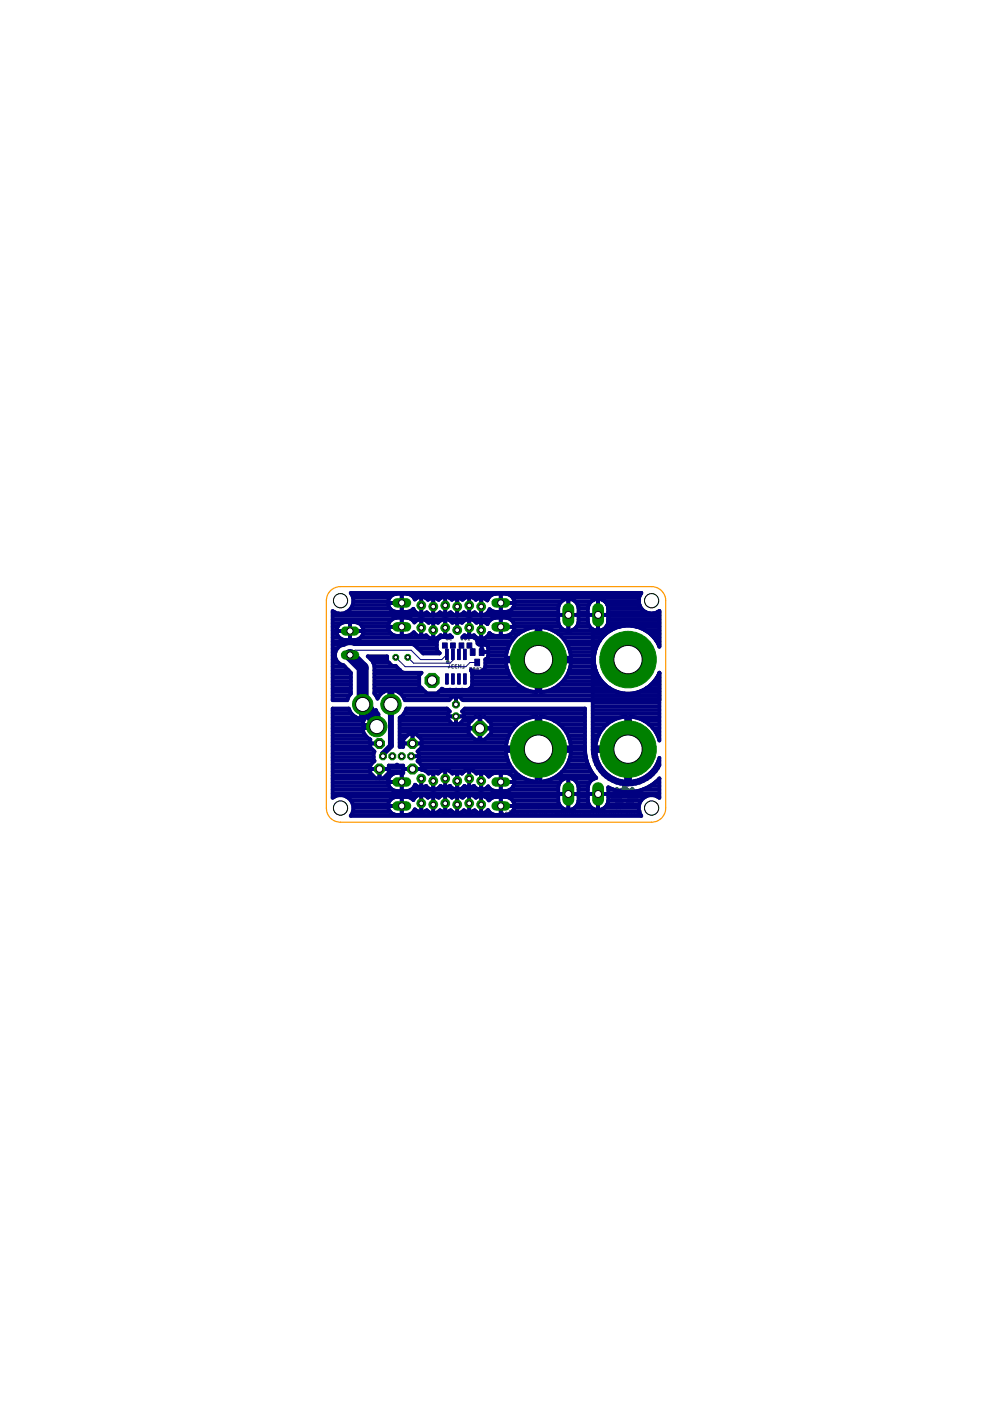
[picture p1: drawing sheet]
<svg xmlns="http://www.w3.org/2000/svg" width="210mm" height="297mm" viewBox="0 0 210 297" stroke-linecap="round" stroke-linejoin="round" font-family="sans-serif">
<path d="M94.8 140.1a.29 .29 0 0 1 .4 .2 .29 .29 0 0 1-.2 .3 .29 .29 0 0 1-.4-.2h.1a.21 .21 0 0 1 .3-.3 .2 .2 0 0 1 .1 .3 .2 .2 0 0 1-.3 .1l-.2-.1z" fill-rule="evenodd" fill="#505050" stroke="#505050" stroke-width=".21"/>
<g fill="none" stroke="#505050" stroke-width=".21">
<path d="M94.6 135.4l.4-.1v.2a.21 .21 0 0 1-.3 .2 .21 .21 0 0 1-.1-.3zM94.7 135l.3 .3M95.5 135.3l-.1 .3 .4 .1M95.8 135h-.4v.3h.3M97.8 135.1l.3 .4M97.9 135a.34 .34 0 0 1 .2 .3 .34 .34 0 0 1-.2 .4zM98.5 135.1l.3 .4M98.5 135h.1a.34 .34 0 0 1 .3 .3 .34 .34 0 0 1-.3 .4zM99.2 135.7h.4M99.6 135.1l-.2-.1v.7M95.1 141.3v.3M95.2 140.9l.2 .6h-.4"/>
<path d="M95.9 141.2l-.1 .3 .3 .1M96.1 140.9l-.4 .2 .4 .1M96.7 141.2l-.2 .3 .4 .1M96.9 140.9h-.4v.2l.3 .1M97.2 141.6v-.7l.3 .4 .2-.4v.7M98.4 140.9v.7h-.4M100 141.6h-.4l.2 .7M100.4 141.7l.3 .4M100.4 141.6a.34 .34 0 0 1 .3 .3 .34 .34 0 0 1-.3 .4l-.1-.4zM101.7 141.6l.4 .1-.1 .5-.3 .1M102.5 141.6h.3v.7l-.4-.1 .2-.3-.2-.2zM102.6 141.9h.2"/>
<path d="M106.4 172.2l.4 .6M106.8 172.2l-.4 .6M108 172l.4-.1v.9h-.3l-.2-.2 .3-.3-.2-.1zM108.2 172.3h.2M108.8 172.3l.3-.1v.6M109.9 172.5h-.4l.1-.3 .3 .1v.3l-.1 .2h-.3M110.3 172.2h.3M110.5 171.9v.7l-.2 .2M111.3 172.8l-.4-.1v-.5h.4v.9M112.1 172.2l-.4 .1v.5h.4v-.3l-.4-.1M112.5 171.9v.9h.4v-.5l-.4-.1M113.3 172.8l.3-.9 .3 .9"/>
<path d="M113.4 172.6h.4M114.2 171.7l.4 1.2M115.9 171.9h.5v.4h-.4l-.1 .2 .1 .3h.4M116.8 172.8h.5M117.3 172.1l-.2-.2v.9M118.1 172.5h-.4l.1-.2h.3v.4l-.4 .1M118.5 171.9h.1M118.5 172.2v.6M118.8 172.3l.3-.1v.6M119.5 172.8l.5-.1-.1-.5h-.4v.8l.4 .1M120.4 172.8l.1-.6h.3v.6M121.6 172.2l-.4 .1v.5h.4v-.3l-.4-.1"/>
<path d="M122 171.9v.9h.4v-.5l-.4-.1M122.8 171.7l.4 1.2M123.6 172.8v-.5l.2-.1h.4v.6M123.9 172.2v.6M125.4 172.2l.4 .1v.4l-.4 .1M126.1 172.8h.1M126.1 172.7h.1M126.1 172.7v.1M126.9 171.9v.9h-.3l-.1-.5 .4-.1M127.4 172.2v.6l.4-.1v-.5M128.7 172.2l-.5 .1v.5M128.7 171.9v.9"/>
<path d="M129 172.2h.3M129.2 171.9v.7l-.2 .2M129.6 171.9h.1M129.6 172.2v.6M130 172.8l.4-.1v-.5h-.4v.8l.4 .1M130.8 171.7l.4 1.2M131.5 171.7l.4 1.2M132.3 172.3h.1M132.3 172.7h.1M132.8 172.2l.3 .1-.4 .3 .1 .2 .3-.1M133.9 172.8l-.4-.1 .1-.5h.3v.9M134.3 172.2h.3"/>
<path d="M134.5 171.9v.7l-.2 .2M134.9 172.2h.3M134.9 172.8h.1M135.1 171.9v.7l-.2 .2M135.9 172.2l-.4 .1v.5M135.9 171.9v.9"/>
<circle cx="101.3" cy="141.7" r=".16"/>
<circle cx="101.3" cy="142.1" r=".2"/>
<circle cx="107.3" cy="172.5" r=".28"/>
<circle cx="115.2" cy="172.5" r=".26"/>
<circle cx="115.3" cy="172.1" r=".21"/>
<circle cx="124.8" cy="172.5" r=".28"/>
</g>
<g fill="#505050" stroke="#505050" stroke-width=".21">
<path d="M134 171.2l.2 .1z"/>
<path d="M130.7 171.2l.2 .1z"/>
<path d="M133.9 171.2h.3z"/>
<path d="M130.7 171.2h.2z"/>
<path d="M133.9 171.2h.4z"/>
<path d="M130.6 171.2h.4z"/>
<path d="M133.8 171.1l.5 .1z"/>
<path d="M130.5 171.1l.5 .1z"/>
<path d="M133.7 171.1h.7z"/>
<path d="M130.5 171.1h.6z"/>
<path d="M134.2 171l.2 .1z"/>
<path d="M133.7 171l.4 .1z"/>
<path d="M130.5 171l.6 .1z"/>
<path d="M134.3 171h.2z"/>
<path d="M133.6 171h.4z"/>
<path d="M133.2 171h.2z"/>
<path d="M131.5 171h.2z"/>
<path d="M130.4 171h.8z"/>
<path d="M134.3 170.9l.2 .1z"/>
<path d="M133.6 170.9l.3 .1z"/>
<path d="M133.2 170.9l.3 .1z"/>
<path d="M131.4 170.9l.3 .1z"/>
<path d="M130.4 170.9l.9 .1z"/>
<path d="M134 170.9h.5z"/>
<path d="M133.2 170.9h.7z"/>
<path d="M130.3 170.9h1.4z"/>
<path d="M134 170.9h.6z"/>
<path d="M133.1 170.9h.8z"/>
<path d="M134 170.8l.6 .1z"/>
<path d="M133.1 170.8l.8 .1z"/>
<path d="M130.3 170.8l1.4 .1z"/>
<path d="M134.1 170.8h.5z"/>
<path d="M133.1 170.8h.8z"/>
<path d="M130.3 170.8h1.4z"/>
<path d="M134.2 170.8h.4z"/>
<path d="M130.3 170.8h1.5z"/>
<path d="M134.2 170.7l.4 .1z"/>
<path d="M133.1 170.7l.9 .1z"/>
<path d="M130.3 170.7l1.5 .1z"/>
<path d="M134.3 170.7h.3z"/>
<path d="M133.1 170.7h1z"/>
<path d="M130.3 170.7h1.5z"/>
<path d="M134.3 170.6l.2 .1z"/>
<path d="M133.1 170.6l1.1 .1z"/>
<path d="M130.3 170.6l1.5 .1z"/>
<path d="M134.3 170.6h.2z"/>
<path d="M133.1 170.6h1.1z"/>
<path d="M130.3 170.6h1.5z"/>
<path d="M134.2 170.5l.3 .1z"/>
<path d="M133 170.5l.9 .1z"/>
<path d="M130.4 170.5l1.5 .1z"/>
<path d="M134.2 170.5h.3z"/>
<path d="M133 170.5h.9z"/>
<path d="M130.4 170.5h1.5z"/>
<path d="M134.1 170.5h.4z"/>
<path d="M133 170.5h1z"/>
<path d="M133 170.4l1.4 .1z"/>
<path d="M130.5 170.4l1.4 .1z"/>
<path d="M132.9 170.4h1.5z"/>
<path d="M130.5 170.4h1.5z"/>
<path d="M132.9 170.3l1.5 .1z"/>
<path d="M130.6 170.3l1.4 .1z"/>
<path d="M132.9 170.3h1.4z"/>
<path d="M130.6 170.3h1.4z"/>
<path d="M132.9 170.2l1.4 .1z"/>
<path d="M130.6 170.2l1.4 .1z"/>
<path d="M132.9 170.2h1.3z"/>
<path d="M130.6 170.2h1.4z"/>
<path d="M132.8 170.2h1.4z"/>
<path d="M132.8 170.1l1.4 .1z"/>
<path d="M130.6 170.1l1.4 .1z"/>
<path d="M132.8 170.1h1.5z"/>
<path d="M130.6 170.1h1.4z"/>
<path d="M130.6 170.1h1.5z"/>
<path d="M132.8 170l1.5 .1z"/>
<path d="M130.6 170l1.5 .1z"/>
<path d="M132.8 170h1.5z"/>
<path d="M130.6 170h1.5z"/>
<path d="M132.8 169.9l1.6 .1z"/>
<path d="M130.5 169.9l1.6 .1z"/>
<path d="M132.7 169.9h1.7z"/>
<path d="M130.5 169.9h1.7z"/>
<path d="M132.7 169.8l1.7 .1z"/>
<path d="M130.5 169.8l1.7 .1z"/>
<path d="M132.8 169.8h1.6z"/>
<path d="M130.5 169.8h1.6z"/>
<path d="M130.5 169.8h1.5z"/>
<path d="M132.9 169.7l1.6 .1z"/>
<path d="M130.4 169.7l1.6 .1z"/>
<path d="M132.9 169.7h1.6z"/>
<path d="M130.4 169.7h1.6z"/>
<path d="M133 169.6l1.5 .1z"/>
<path d="M130.4 169.6l1.5 .1z"/>
<path d="M133 169.6h1.6z"/>
<path d="M130.3 169.6h1.6z"/>
<path d="M133.1 169.5l1.7 .1z"/>
<path d="M130 169.5l1.8 .1z"/>
<path d="M133.1 169.5l1.9 .1z"/>
<path d="M129.9 169.5l1.9 .1z"/>
<path d="M133.1 169.5h2.1z"/>
<path d="M129.8 169.5h2z"/>
<path d="M133.1 169.4l2.1 .1z"/>
<path d="M129.7 169.4l2 .1z"/>
<path d="M135 169.4h.2z"/>
<path d="M133.1 169.4h1.8z"/>
<path d="M130.2 169.4h1.5z"/>
<path d="M129.7 169.4h.3z"/>
<path d="M133.2 169.4h1.7z"/>
<path d="M130.3 169.4h1.4z"/>
<path d="M129.7 169.4h.2z"/>
<path d="M135 169.3l.2 .1z"/>
<path d="M133.2 169.3l1.7 .1z"/>
<path d="M130.3 169.3l1.4 .1z"/>
<path d="M129.7 169.3l.2 .1z"/>
<path d="M135 169.3h.2z"/>
<path d="M133.2 169.3h1.7z"/>
<path d="M130.3 169.3h1.4z"/>
<path d="M130 169.3h.2z"/>
<path d="M129.7 169.3h.2z"/>
<path d="M135 169.2l.2 .1z"/>
<path d="M133.2 169.2l1.7 .1z"/>
<path d="M130.3 169.2l1.4 .1z"/>
<path d="M130 169.2l.2 .1z"/>
<path d="M129.7 169.2l.2 .1z"/>
<path d="M135 169.2h.2z"/>
<path d="M133.2 169.2h1.5z"/>
<path d="M130.3 169.2h1.4z"/>
<path d="M130 169.2h.2z"/>
<path d="M129.7 169.2h.2z"/>
<path d="M135 169.1l.2 .1z"/>
<path d="M133.2 169.1l1.5 .1z"/>
<path d="M130.3 169.1l1.4 .1z"/>
<path d="M129.7 169.1l.2 .1z"/>
<path d="M135 169.1h.2z"/>
<path d="M133.2 169.1h1.4z"/>
<path d="M130.3 169.1h1.4z"/>
<path d="M129.7 169.1h.2z"/>
<path d="M134.7 169.1h.2z"/>
<path d="M135 169l.2 .1z"/>
<path d="M134.7 169l.2 .1z"/>
<path d="M133.2 169l1.4 .1z"/>
<path d="M130.3 169l1.4 .1z"/>
<path d="M130 169l.2 .1z"/>
<path d="M129.7 169l.2 .1z"/>
<path d="M135 169h.2z"/>
<path d="M134.7 169h.2z"/>
<path d="M133.2 169h1.4z"/>
<path d="M130.3 169h1.4z"/>
<path d="M130 169h.2z"/>
<path d="M129.7 169h.2z"/>
<path d="M135 168.9l.2 .1z"/>
<path d="M134.8 168.9l.1 .1z"/>
<path d="M133.2 168.9l1.4 .1z"/>
<path d="M130.3 168.9l1.4 .1z"/>
<path d="M130 168.9l.2 .1z"/>
<path d="M129.7 168.9l.2 .1z"/>
<path d="M133.2 168.9l1.5 .1z"/>
<path d="M135 168.9h.2z"/>
<path d="M133.1 168.9h1.6z"/>
<path d="M130.3 168.9h1.4z"/>
<path d="M129.7 168.9h.2z"/>
<path d="M133.1 168.8l2.1 .1z"/>
<path d="M129.7 168.8l2 .1z"/>
<path d="M133.1 168.8h2.1z"/>
<path d="M129.7 168.8h2z"/>
<path d="M133.1 168.7l2 .1z"/>
<path d="M129.8 168.7l2 .1z"/>
<path d="M133.1 168.7h1.9z"/>
<path d="M129.9 168.7h1.9z"/>
<path d="M133.1 168.7h1.7z"/>
<path d="M130.1 168.7h1.7z"/>
<path d="M133 168.6l1.6 .1z"/>
<path d="M130.3 168.6l1.6 .1z"/>
<path d="M133 168.6h1.5z"/>
<path d="M130.4 168.6h1.5z"/>
<path d="M132.9 168.5l1.5 .1z"/>
<path d="M130.5 168.5l1.5 .1z"/>
<path d="M132.9 168.5h1.5z"/>
<path d="M130.5 168.5h1.5z"/>
<path d="M132.8 168.4l1.6 .1z"/>
<path d="M130.5 168.4l1.6 .1z"/>
<path d="M132.7 168.4h1.7z"/>
<path d="M130.5 168.4h1.7z"/>
<path d="M132.5 168.4h1.9z"/>
<path d="M130.5 168.4h1.8z"/>
<path d="M130.6 168.3l3.7 .1z"/>
<path d="M130.6 168.3h3.7z"/>
<path d="M130.6 168.2l3.7 .1z"/>
<path d="M130.6 168.2h3.7z"/>
<path d="M130.6 168.1l3.6 .1z"/>
<path d="M130.6 168.1h3.6z"/>
<path d="M130.6 168l3.6 .1z"/>
<path d="M130.6 168h3.7z"/>
<path d="M130.6 167.9l3.7 .1z"/>
<path d="M130.5 167.9h3.9z"/>
<path d="M130.5 167.8l3.9 .1z"/>
<path d="M131 167.8h3.4z"/>
<path d="M130.5 167.8h.3z"/>
<path d="M131 167.7l3.4 .1z"/>
<path d="M130.4 167.7l.3 .1z"/>
<path d="M131 167.7h3.4z"/>
<path d="M130.4 167.7h.2z"/>
<path d="M131 167.7h3.5z"/>
<path d="M130.7 167.7h.2z"/>
<path d="M131 167.6l3.5 .1z"/>
<path d="M130.7 167.6l.2 .1z"/>
<path d="M130.3 167.6l.3 .1z"/>
<path d="M131 167.6h3.5z"/>
<path d="M130.7 167.6h.2z"/>
<path d="M130.3 167.6h.3z"/>
<path d="M131 167.6h3.6z"/>
<path d="M131 167.5l3.6 .1z"/>
<path d="M130.7 167.5l.2 .1z"/>
<path d="M130.3 167.5l.3 .1z"/>
<path d="M131 167.5h3.6z"/>
<path d="M130.7 167.5h.2z"/>
<path d="M130.3 167.5h.3z"/>
<path d="M131 167.4l3.6 .1z"/>
<path d="M130.7 167.4l.2 .1z"/>
<path d="M130.3 167.4l.3 .1z"/>
<path d="M131 167.4h3.6z"/>
<path d="M130.7 167.4h.2z"/>
<path d="M130.3 167.4h.3z"/>
<path d="M131 167.3l3.5 .1z"/>
<path d="M130.3 167.3l.3 .1z"/>
<path d="M133.5 167.3h1z"/>
<path d="M131.5 167.3h1.9z"/>
<path d="M131 167.3h.3z"/>
<path d="M130.4 167.3h.2z"/>
<path d="M133.6 167.3h.8z"/>
<path d="M131.6 167.3h1.7z"/>
<path d="M130.4 167.3h.3z"/>
<path d="M133.7 167.2l.7 .1z"/>
<path d="M131.7 167.2l1.5 .1z"/>
<path d="M130.5 167.2l.7 .1z"/>
<path d="M133.7 167.2h.6z"/>
<path d="M131.8 167.2h1.3z"/>
<path d="M130.5 167.2h.6z"/>
<path d="M133.8 167.1l.5 .1z"/>
<path d="M131.9 167.1l1.1 .1z"/>
<path d="M130.5 167.1l.6 .1z"/>
<path d="M133.8 167.1h.5z"/>
<path d="M132.8 167.1h.2z"/>
<path d="M132.2 167.1h.5z"/>
<path d="M131.9 167.1h.3z"/>
<path d="M130.6 167.1h.4z"/>
<path d="M133.9 167l.3 .1z"/>
<path d="M132.8 167l.1 .1z"/>
<path d="M132.2 167l.5 .1z"/>
<path d="M132 167l.2 .1z"/>
<path d="M130.6 167l.4 .1z"/>
<path d="M133.9 167h.3z"/>
<path d="M132.8 167h.1z"/>
<path d="M132.5 167h.2z"/>
<path d="M132.2 167h.2z"/>
<path d="M132 167h.2z"/>
<path d="M130.7 167h.2z"/>
<path d="M134 167h.2z"/>
<path d="M132.8 166.9l.1 .1z"/>
<path d="M132.5 166.9l.2 .1z"/>
<path d="M132 166.9l.2 .1z"/>
<path d="M132.8 166.9h.1z"/>
<path d="M132 166.9h.2z"/>
<path d="M132.7 166.9h.2z"/>
<path d="M132.7 166.8l.2 .1z"/>
<path d="M132 166.8l.2 .1z"/>
<path d="M132.7 166.8h.2z"/>
<path d="M132 166.8h.2z"/>
<path d="M132.7 166.7l.2 .1z"/>
<path d="M132.4 166.7l.1 .1z"/>
<path d="M132 166.7l.2 .1z"/>
<path d="M132.7 166.7h.2z"/>
<path d="M132.4 166.7h.1z"/>
<path d="M132 166.7h.2z"/>
<path d="M132.7 166.6l.1 .1z"/>
<path d="M132.3 166.6l.3 .1z"/>
<path d="M132 166.6l.2 .1z"/>
<path d="M132.7 166.6h.1z"/>
<path d="M132.3 166.6h.3z"/>
<path d="M132 166.6h.1z"/>
<path d="M132 166.6h.2z"/>
<path d="M132 166.5l.8 .1z"/>
<path d="M132 166.5h.8z"/>
<path d="M132 166.4l.8 .1z"/>
<path d="M132.1 166.4h.7z"/>
</g>
<g fill="#000080" stroke="#000080" stroke-width=".21">
<path d="M95.7 137.6h.6v2.2h-.6z"/>
<path d="M95.7 142.9h.6v2.2h-.6z"/>
<path d="M94.5 137.6h.6v2.2h-.6z"/>
<path d="M97 137.6h.6v2.2h-.6z"/>
<path d="M98.3 137.6h.6v2.2h-.6z"/>
<path d="M94.5 142.9h.6v2.2h-.6z"/>
<path d="M97 142.9h.6v2.2h-.6z"/>
<path d="M98.3 142.9h.6v2.2h-.6z"/>
<path d="M99.7 137.6h1v1.4h-1z"/>
<path d="M100.7 139.8h1v1.4h-1z"/>
<path d="M101.6 137.6h1v1.4h-1z"/>
<path d="M97.3 136.3h1v1.1h-1z"/>
<path d="M99 136.3h1v1.1h-1z"/>
<path d="M93.8 136.3h1v1.1h-1z"/>
<path d="M95.5 136.3h1v1.1h-1z"/>
</g>
<path d="M83.9 139.4l2 2h12.9l.9-.9h1.5M94.3 136.9l.5 .4v1.4l-1.1 1.1h-4.5l-2-1.9h-11.9l-1.1 1M96 136.9v3.1l-.6 .6h-7.7l-1.3-1.2M96 136.9h.1M97.8 136.9v.3l-.5 .5v1M99.5 136.9l.7 .7v.7M102 133.6l.1 4.7" fill="none" stroke="#000080" stroke-width=".21"/>
<g fill="none" stroke="#000080" stroke-width=".8">
<path d="M70.5 132.9h1.1M70.5 136.7h2.2M70.5 138.2h.6M70.5 139.8h.7M70.5 139h.6M70.5 137.5h1M70.5 136h22.2M70.5 135.2h1.5M70.5 134.4h1M70.5 133.6h.9M70.5 132.1h1.9M70.5 131.3h12.6"/>
<path d="M70.5 130.6h47.9M70.5 129.8h.5M71.4 133.8h5.7M71.5 134.4a1.86 1.86 0 0 0 1.6 1.3h2.2a1.91 1.91 0 0 0 1.7-1.3M72.4 132.1l.7-.2h2.2l.7 .2M72.4 132.1a1.88 1.88 0 0 0-.9 2.3M73.4 129.8h14.8M74.2 133.8h.1M74.2 131.9v3.8M74.2 135.2h.1M74.2 134.4h.1M74.2 133.6v.1"/>
<path d="M74.2 132.9h.1M74.2 132.1h.1M74.4 129a2.75 2.75 0 0 1-3.9 .5v19h3.1l.1-.5 .7-.9v-4.5l-1.5-1.5M74.4 129a2.7 2.7 0 0 0 0-3.3h61.6a2.73 2.73 0 0 0 .2 3.6 2.73 2.73 0 0 0 3.6 .2v7.6a7.2 7.2 0 0 0-8.4-4.3 7.2 7.2 0 0 0-5.5 7.8M74.4 129h8.3M74.5 126h9.3M74.8 128.3h7.5M74.8 126.7h7.8M74.9 127.5h7.4M76 132.1a1.94 1.94 0 0 1 1 2.3M76 132.1h6.4M76.5 135.2h14.4"/>
<path d="M76.8 132.9h8.4M77 134.4h6M77.1 133.6h5.3M78.6 139.8h3.5M82.3 127.8h2.9M85.2 131v3.8M85.2 127.8h.1M85.2 134.4h.1M85.2 133.6v.1M85.2 132.1h.1M85.2 131.3v.1M85.2 129v.1"/>
<path d="M85.2 128.3h.1M85.2 127.5h.1M85.2 126.7h.1M85.2 126v3.7M86.6 126h18.1M87.3 131.3h1.5M87.4 134.4h.6M87.6 129.1a1.84 1.84 0 0 0 2.9 .7 1.83 1.83 0 0 0 2.8 0 1.78 1.78 0 0 0 2.2 0M87.6 129.1h.1M87.8 126.7h.7M87.8 136.7h4.8M88.6 137.5h4"/>
<path d="M89.3 126.5v3.7M89.3 131.3v3.7M89.3 133.1h.1M89.3 128.4h.1M89.3 134.4h.1M89.3 133.6v.1M89.3 132.9h.1M89.3 132.1h.1M89.3 131.3v.1M89.3 129.8h.1M89.3 129v.1M89.3 128.3h.1"/>
<path d="M89.3 127.5h.1M89.3 126.7h.1M89.4 138.2h3.6M89.9 131.3h4M89.9 131.4a1.82 1.82 0 0 0-2 .6 1.9 1.9 0 0 0-1.6-1h-2.2a1.91 1.91 0 0 0-1.8 1.9 1.91 1.91 0 0 0 1.8 1.9h2.5l.6-.3 .5-.5a1.85 1.85 0 0 0 2.6 .7 1.86 1.86 0 0 0 3.1 0 1.83 1.83 0 0 0 2 0l.4 .4h-2.2l-.8 .5-.2 .5v1.5l.2 .5 .4 .4-.1 .1h-3.4l-1.8-1.8-.5-.2h-12.3a2.78 2.78 0 0 0-2.3 .1 2.22 2.22 0 0 0-1.8 2.2 2.22 2.22 0 0 0 1.8 2.2M89.9 131.4l1 .7a1.83 1.83 0 0 1 2 0 1.84 1.84 0 0 1 3 0 1.87 1.87 0 0 1 2.1 0l.9-.7M90.2 126.7h3.3M91.9 126.8v3.7M91.9 131.8v3.7M91.9 133.6h.1M91.9 128.6h.1M91.9 128.3h.1"/>
<path d="M91.9 135.2h.1M91.9 134.4h.1M91.9 133.6v.1M91.9 132.9h.1M91.9 132.1h.1M91.9 129.8h.1M91.9 129v.1M91.9 127.5h.1M92.9 135.2h.5M93 127.2a1.78 1.78 0 0 0-2.3 0 1.85 1.85 0 0 0-2.8-.1 1.86 1.86 0 0 0-1.6-1.2h-2.2a1.91 1.91 0 0 0-1.8 1.9 1.91 1.91 0 0 0 1.8 1.9h2.5l.4-.2 .6-.4M93 127.1a1.85 1.85 0 0 1 2.8 .1 1.78 1.78 0 0 1 2.3 0M93 127.1v.1"/>
<path d="M94.4 126.5v3.7M94.4 131.3v3.7M94.4 133.1h.1M94.4 131.3v.1M94.4 129v.1M94.4 128.4h.1M94.4 134.4h.1M94.4 133.6v.1M94.4 132.9h.1M94.4 132.1h.1M94.4 129.8h.1M94.4 128.3h.1"/>
<path d="M94.4 127.5h.1M94.4 126.7h.1M95 131.3h3.9M95.3 126.7h3.3M95.5 129.8a1.85 1.85 0 0 0 2.8 0M95.5 129.8h.1M96.9 132.1h.1M96.9 126.8v3.7M96.9 131.8v1.8M96.9 133.6h.1M96.9 128.6h.1M96.9 128.3h.1"/>
<path d="M96.9 132.9h.1M96.9 129.8h.1M96.9 129l.1 .1M96.9 127.5h.1M98.1 127.1a1.85 1.85 0 0 1 2.8 0M98.1 127.1v.1M98.3 129.8a1.81 1.81 0 0 0 2.3 0M98.3 129.8h.1M98.9 131.4a1.86 1.86 0 0 1 2.1 .7 1.84 1.84 0 0 1 2.4 .2 1.86 1.86 0 0 1 1.7-1.3h2.2a1.91 1.91 0 0 1 1.8 1.9 1.91 1.91 0 0 1-1.8 1.9h-2.5l-1-.6M99.5 133.1h.1M99.5 126.5v3.7M99.5 131.3v3.7"/>
<path d="M99.5 128.4h.1M99.5 134.4h.1M99.5 133.6v.1M99.5 132.9h.1M99.5 132.1h.1M99.5 131.3v.1M99.5 129.8h.1M99.5 129v.1M99.5 128.3h.1M99.5 127.5h.1M99.5 126.7h.1M100 131.3h4.1"/>
<path d="M100.4 126.7h3.2M100.5 135.2h.5M100.6 129.8h.1M100.9 127.2a1.82 1.82 0 0 1 2.4 .1 1.87 1.87 0 0 1 1.8-1.4h2.2a1.91 1.91 0 0 1 1.8 1.9 1.91 1.91 0 0 1-1.8 1.9h-2.5l-1-.6a1.86 1.86 0 0 1-3.2 .7M100.9 127.1v.1M101.2 136h7.3M102 126.8v3.7M102 131.8v3.7M102 133.6v.1M102 128.6h.1M102 135.2h.1M102 134.4h.1"/>
<path d="M102 132.9h.1M102 132.1h.1M102 129.8h.1M102 129v.1M102 128.3h.1M102 127.5h.1M102.1 138.2l.1 .1M102.1 136.7v1.6M102.1 136.7h.1M102.1 137.5h.1M102.9 139.8v1.6l-.5 .8-.5 .2h-1.5l-.6-.3M102.9 139.8h.1"/>
<path d="M103 136.7h5M103 139.8h10.8M103 135.2h6.1M103.1 132.1h.3M103.4 129.8h15M103.5 139l-.2 .5-.4 .3M103.5 137.5v1.5M103.5 139h3.8M103.5 137.5h4.2M103.7 134.4h.3M103.8 134.2a1.85 1.85 0 0 1-1.5 1.3 1.85 1.85 0 0 1-1.8-.8 1.87 1.87 0 0 1-2 0l-.5 .4h2.3a1.23 1.23 0 0 1 .9 1.4l.4 .2 1.5 .1 .2 .2 .2 .5M103.8 134.2h.1"/>
<path d="M106.2 131v3.8M106.2 127.8h2.9M106.2 127.8h.1M106.2 134.4h.1M106.2 133.6v.1M106.2 132.1h.1M106.2 131.3v.1M106.2 129v.1M106.2 128.3h.1M106.2 127.5h.1M106.2 126.7h.1M106.2 126v3.7"/>
<path d="M107.4 138.2l-5.3 .1M107.6 126h28.2M108.3 131.3h10.1M108.3 134.4h1.6M108.6 129h9.8M108.7 126.7h26.8M108.9 132.1h9.5M108.9 133.6h2.2M109 128.3h9.5M109.1 127.5h10M113.8 136.7h.8M113.8 138.2h.8"/>
<path d="M113.8 139h.8M113.8 137.5h.8M113.8 136h.8M113.8 135.2h.8M113.8 134.4h.8M113.8 133.6h.8M114.6 139.8h11.3M117.2 133.6h2.6M118.4 130.4h4.3M118.4 134.4h10M118.8 132.9h-12.6M119.1 127.5a2.16 2.16 0 0 1 2.2-.4 2.16 2.16 0 0 1 1.4 1.9v2.8a2.15 2.15 0 0 1-2.2 2 2.15 2.15 0 0 1-2.1-2v-3.1z"/>
<path d="M119.3 135.2h8.3M119.9 136h7.2M120.3 136.7h6.4M120.5 127v6.8M120.5 130.4h.1M120.5 133.6v.1M120.5 132.9h.1M120.5 132.1h.1M120.5 131.3v.1M120.5 130.6h.1M120.5 129.8h.1M120.5 129v.1"/>
<path d="M120.5 128.3h.1M120.5 127.5h.1M120.6 137.5h5.7M120.9 138.2h5.2M121 139h5M121.2 133.6h4.9M121.9 127.5h3.5M122.3 132.9h2.8M122.5 128.3h2.3M122.6 132.1h2.1M122.7 131.3h2M122.7 130.6h2"/>
<path d="M122.7 129.8h2M122.7 129h2M124.7 130.4h4.3M125.2 127.7a2.16 2.16 0 0 1 2.3-.6 2.16 2.16 0 0 1 1.5 1.9v2.8a2.16 2.16 0 0 1-2.2 2 2.16 2.16 0 0 1-2.1-2v-2.8l.1-.6zM125.7 125.7v1.6l.2-.1M125.9 133.5l-.2-.1v25.4l.2 1.7M126.8 127v6.8M126.8 130.4h.1M126.8 133.6v.1M126.8 132.9h.1M126.8 132.1h.1M126.8 131.3v.1"/>
<path d="M126.8 130.6h.1M126.8 129.8h.1M126.8 129v.1M126.8 128.3h.1M126.8 127.5h.1M127.5 133.6h2M128.2 127.5h7.2M128.6 132.9h2.7M128.8 128.3h6.8M128.9 132.1h10.9M129 131.3h10.8M129 130.6h10.8"/>
<path d="M129 129.8h7.9M129 129h7M135 132.9h4.8M136.8 133.6h3M137.9 134.4h1.9M138.7 135.2h1.1M139.2 136h.6M139.3 129.8h.5M139.7 136.7h.1M70.5 148.2h3.2M70.5 147.5h3.6M70.5 146.7h3.9"/>
<path d="M70.5 145.9h3.9M70.5 145.2h3.9M70.5 144.4h3.9M70.5 143.6h3.9M70.5 142.9h3.9M70.5 142.1h3.4M70.5 141.3h2.6M70.5 140.5h1.3M70.5 159.7h8.7M70.5 159h8.5M70.5 158.2h8M70.5 157.4h8"/>
<path d="M70.5 156.7h7.8M70.5 155.9h6.9M70.5 155.1h6.5M70.5 154.4h9M70.5 153.6h6.4M70.5 152.8h6.6M70.5 152.1h5M70.5 151.3h4M70.5 150.5h3.6M72.8 141.1h.1M74.1 150.5l-.1-.3h-3.5v19a2.73 2.73 0 0 1 3.6 .2 2.73 2.73 0 0 1 .3 3.6h61.6a2.73 2.73 0 0 1 .2-3.6 2.73 2.73 0 0 1 3.6-.2v-4.2M74.1 150.5a3.1 3.1 0 0 0 2.4 1.9v-2.2h.7l.1 2.2-.3 .5"/>
<path d="M76.5 152.1h.7M76.5 151.3h.7M76.5 150.5h.7M77 152.9l-.2 .8h3.4v-2.2l-.5-1-.2 .5v3.4h-2.7a3 3 0 0 0 1.7 2.4v1.6l.9 .9-.2 .2v1.6l.2 .2-.9 .9v1.7l1.2 1.1h1.6l1.1-1.1v-1.6h1.6l.2-.2 .2 .2h1.1v1.6M78.5 157.6h2M79.1 140.5h3.4M79.4 146.7h1.9M79.4 145.9h10M79.4 145.2h9.5M79.4 144.4h9.5M79.4 143.6h9.5M79.4 142.9h9.8"/>
<path d="M79.4 142.1h5.4M79.4 141.3h4.7M79.5 153.6h.7M79.5 152.8h.7M79.5 152.1h.7M79.5 151.3h.6M79.7 147.5h.8M80.5 157.6h.1M82.5 148.2h.7M82.5 147.5h.7M82.5 146.7h.7M84.4 146.7h5.8"/>
<path d="M84.7 158.2h.8M84.7 157.4h.8M84.7 156.7h.9M84.7 155.9h1.7M84.7 155.1h14.7M84.7 154.4h17M84.7 153.6h14.7M84.7 152.8h10.6M84.9 152.1h10.1M85.3 147.5h54.5M85.5 157.6h3.9M85.6 151.3h9.4"/>
<path d="M85.7 148.2h9.8M86.1 150.5h9M87.5 157.6h.1M87.5 155.7v1.9M87.5 157.4v.1M87.5 156.7h.1M87.5 155.9h.1M88.5 155.9h11.3M88.8 159.7h18.5M88.9 159h24.9M89.3 156.7h11.3M89.4 158.2h17.9"/>
<path d="M89.4 157.4h18M93 146.7h20.2M95 151.9h3.3M96.7 147.7v.8M96.7 151.9v1.6M96.7 148.5h.1M96.7 148.2v.1M96.7 151.9h.1M96.7 152.8v.1M96.7 152.1h.1M97.9 148.2h41.9M98.1 152.8h1.8"/>
<path d="M98.3 150.5h25.7M98.3 152.1h2.4M98.3 151.3h25.7M99.7 145.9h11.2M99.8 142.1l.3 .5v2.7l-.5 .8-.5 .2-3.7-.1a1.83 1.83 0 0 1-1.7-.2l-1 1h-2.2l-1.6-1.6v-2.2l.5-.6h-3.7l-.5-.1-1.3-1.3h-.7l-1.1-1.1v-1h-4.1l1 1.1 .4 .9v6l.7 1a3.1 3.1 0 0 1 2.4-1.8v2.2h.7v-2.2a3.1 3.1 0 0 1 2.6 2.2h9.4l.8-.8h1.4l.7 .8h41.7M99.8 142.1h.1M100.1 145.2h9.6M100.1 144.4h8.9M100.1 143.6h8.3M100.1 142.9h7.8M100.8 152h.9v4.8h-.9l-1.4-1.4v-.9h4.8v.9l-1.5 1.4h-.8v-4.8h.8l1.5 1.4v.9h-4.8v-.9zM101.7 156.7h.2"/>
<path d="M101.7 155.9h.2M101.7 155.1h.2M101.7 153.6h.2M101.7 152.8h.2M101.7 152.1h.2M101.9 154.4h7M102.4 142.1h5.2M102.8 152.1h10M102.9 141.3h4.5M102.9 140.5h4.4M102.9 156.7h4.7M103.6 152.8h7.2"/>
<path d="M103.7 155.9h4.2M104.2 155.1h4.1M104.2 153.6h5.5M107.3 140.6a6.9 6.9 0 0 0 6.5 6.1v-13.7a6.8 6.8 0 0 0-6.5 6.4h13.8a6.9 6.9 0 0 0-6.5-6.4v13.7a6.9 6.9 0 0 0 6.4-6.1M107.3 140.6v-.3h13.8l-.1 .3M113.8 146.7h.8M113.8 145.9h.8M113.8 145.2h.8M113.8 144.4h.8M113.8 143.6h.8M113.8 142.9h.8M113.8 142.1h.8"/>
<path d="M113.8 141.3h.8M113.8 140.5h.8M113.8 159.7h.8M113.8 158.2h.8M113.8 157.4h.8M113.8 156.7h.8M113.8 155.9h.8M113.8 155.1h.8M113.8 154.4h.8M113.8 153.6h.8M113.8 152.8h.8M113.8 152.1h.8"/>
<path d="M114.6 159h9.4M115.1 146.7h15.7M115.5 152.1h8.5M117.5 145.9h11.8M117.6 152.8h6.4M118.6 145.2h9.7M118.7 153.6h5.3M119.4 144.4h8.1M119.4 154.4h4.6M120 143.6h7M120 155.1h4M120.4 142.9h6.2"/>
<path d="M120.4 155.9h3.6M120.7 142.1h5.6M120.7 156.7h3.3M120.9 141.3h5.2M120.9 157.4h3.1M121 159.7h3.1M121 140.5h4.9M121.1 158.2h2.9M124 159.2v-9h-25.4l-.6 .6 .3 .4v1.4l-.9 .9h-1.4l-1-.9v-1.4l.4-.4-.6-.6h-8.7a3 3 0 0 1-1.4 2v6.2h.8v-1.6l1.1-1.1h1.7l1.1 1.1v1.6l-.9 .9 .3 .4v1.3l-.3 .4 .9 .8v1a1.9 1.9 0 0 1 1.5 .8 1.83 1.83 0 0 1 2 0 1.84 1.84 0 0 1 3 0 1.87 1.87 0 0 1 2.1 0 1.84 1.84 0 0 1 3 0 1.88 1.88 0 0 1 2.4 .4M124 159.2h.1M124.1 159.2a9 9 0 0 0 2.3 5.8l-.8 .3-.6 .6M125.7 159h7.1"/>
<path d="M125.7 158.2h.6M125.7 157.4h.7M125.7 156.7h.9M125.7 155.9h1.2M125.7 155.1h1.6M125.7 154.4h2.2M125.7 153.6h3M125.7 152.8h4.1M125.7 152.1h6.1M125.7 151.3h14.1M125.7 150.5h14.1M125.7 149.8h14.1"/>
<path d="M125.7 149h14.1M125.7 159.7h.6M125.9 140.6a7.2 7.2 0 0 0 6.2 6.4 7.2 7.2 0 0 0 7.7-4.4v14.4a6.8 6.8 0 0 0-6.2-5v6.4h-7.3a6.9 6.9 0 0 1 6.5-6.4v13.7a6.9 6.9 0 0 1-6.5-6.5h7.3v6.5a6.9 6.9 0 0 0 6.2-5v1.6l-.3 .5M132.8 159.7h.8M132.8 158.2h.8M132.8 157.4h.8M132.8 156.7h.8M132.8 155.9h.8M132.8 155.1h.8M132.8 154.4h.8M132.8 153.6h.8M132.8 152.8h.8"/>
<path d="M132.8 152.1h.8M134.5 152.1h5.3M135.5 146.7h4.3M136.6 152.8h3.2M137 145.9h2.8M137.6 153.6h2.2M138 145.2h1.8M138.4 154.4h1.4M138.8 144.4h1M139 155.1h.8M139.3 143.6h.5M139.4 155.9h.4"/>
<path d="M139.7 142.9h.1M139.7 156.7h.1M70.5 165.9h11.8M70.5 165.1h11.9M70.5 164.4h8.5M70.5 163.6h8M70.5 162.8h8M70.5 162.1h8.2M70.5 161.3h8.9M70.5 160.5h8.7M70.5 167.4h12.7M70.5 169h.4"/>
<path d="M70.5 168.2h47.9M70.5 166.6h12M73.5 169h14.6M74.4 169.7h8.3M74.5 172.8h61.4M74.8 170.5h7.5M74.8 172h7.9M74.9 171.3h7.4M78.5 163h3.9M80.5 163v.1M80.5 163v2M80.5 164.4h.1"/>
<path d="M80.5 163.6h.1M81.9 164.4h1M82.3 165.8h2.9M82.3 165.9l.2 .7M82.3 170.9h2.9M82.3 170.5v.7M82.3 171.2a1.89 1.89 0 0 0 1.8 1.6M82.4 163.6h3.1M82.4 162.8h3.1M82.5 166.6a1.93 1.93 0 0 0 1.6 1.1h2.2a1.93 1.93 0 0 0 1.6-1.1M82.9 164.4l-.4 .6-.2 .9M85.2 163.9v3.8"/>
<path d="M85.2 169v3.8M85.2 165.8h.1M85.2 165.1h.1M85.2 170.5h.1M85.2 170.9h.1M85.2 172h.1M85.2 171.3h.1M85.2 169.7h.1M85.2 167.4h.1M85.2 166.6v.1M85.2 165.9h.1M85.2 164.4h.1"/>
<path d="M85.5 163.9h.1M85.5 163h3.9M85.5 163.9h-1.7l-.9 .5M87.2 167.4h4.4M87.2 160.3v.1M87.2 160.3h1.6M87.5 163v.1M87.6 169.6l-1-.6h-2.5a1.9 1.9 0 0 0-1.8 1.5M87.6 169.6h.1M87.7 172h.9M87.9 166.6h.4M88.1 168.9a1.85 1.85 0 0 1 2.6 .2"/>
<path d="M88.1 168.9l-.5 .7M88.6 161.3h19.1M88.8 160.5h18.7M89.2 162.1h18.9M89.3 168.5v3.7M89.3 170.3h.1M89.3 172h.1M89.3 171.3h.1M89.3 170.5h.1M89.3 169.7h.1M89.3 169h.1M89.3 166.6v.1"/>
<path d="M89.3 165.9h.1M89.3 165.1h.1M89.3 165.1v1.8M89.4 162.8h19.1M90.1 172h.6M90.3 166.6h.1M90.3 166.6a1.85 1.85 0 0 1-2.3-.2l-.1 .2M90.3 166.6a1.86 1.86 0 0 0 3.1 0M90.4 163.6h2.9M90.6 169h.4M90.7 169.1h.1M91.9 163.7v3.7"/>
<path d="M91.9 168.7v3.7M91.9 165.6h.1M91.9 167.4h.1M91.9 170.6h.1M91.9 172h.1M91.9 171.3h.1M91.9 170.5h.1M91.9 169.7h.1M91.9 169h.1M91.9 166.6v.1M91.9 165.9h.1M91.9 165.1h.1"/>
<path d="M91.9 164.4h.1M92.1 167.4h4.6M92.7 168.9a1.84 1.84 0 0 0-2 .2M92.7 168.9l.3 .2M92.7 169h.5M93 169.1h.1M93 172h.7M93.2 168.9a1.85 1.85 0 0 1 2.6 .2l.3-.2M93.2 168.9l-.2 .2M93.4 166.6h.1M93.4 166.6a1.83 1.83 0 0 0 2 0 1.84 1.84 0 0 0 3.1 0M94.4 163.2v3.7"/>
<path d="M94.4 168.5v3.7M94.4 165.1h.1M94.4 170.3h.1M94.4 170.5h.1M94.4 172h.1M94.4 171.3h.1M94.4 169.7h.1M94.4 169h.1M94.4 166.6v.1M94.4 165.9h.1M94.4 164.4h.1M94.4 163.6h.1"/>
<path d="M95.1 172h.7M95.4 166.6h.1M95.5 163.6h2.9M95.5 171.8h.1M95.5 171.8a1.86 1.86 0 0 1-2.2 0 1.87 1.87 0 0 1-2.8 0 1.89 1.89 0 0 1-2.6-.2 1.86 1.86 0 0 1-1.6 1.2M95.5 171.8a1.89 1.89 0 0 0 2.8 0M95.7 169h.4M96.1 168.9a1.87 1.87 0 0 1 2 .2M96.9 165.6h.1M96.9 163.7v3.7M96.9 168.7v3.7M96.9 169.7h.1"/>
<path d="M96.9 164.4h.1M96.9 170.6h.1M96.9 172h.1M96.9 171.3h.1M96.9 170.5h.1M96.9 169h.1M96.9 167.4h.1M96.9 166.6l.1 .1M96.9 165.9h.1M96.9 165.1h.1M97.2 167.4h4.6M97.8 169h.5"/>
<path d="M98.1 169.1h.1M98.1 172h.6M98.3 168.9a1.9 1.9 0 0 1 2.4 0M98.3 168.9l-.2 .2M98.3 171.8h.1M98.3 171.8a1.89 1.89 0 0 0 2.3 0M98.5 166.6a1.87 1.87 0 0 0 2 0M98.5 166.6h.1M99.5 163.2v3.7M99.5 168.5v3.7M99.5 165.1h.1M99.5 170.3h.1"/>
<path d="M99.5 172h.1M99.5 171.3h.1M99.5 170.5h.1M99.5 169.7h.1M99.5 169h.1M99.5 166.6v.1M99.5 165.9h.1M99.5 164.4h.1M99.5 163.6h.1M100.2 172h.7M100.5 166.6h.1M100.5 166.6a1.86 1.86 0 0 0 3 .1 1.9 1.9 0 0 0 1.6 1h2.2a1.93 1.93 0 0 0 1.6-1.1"/>
<path d="M100.6 163.6h8.5M100.6 171.8h.1M100.6 171.8a1.85 1.85 0 0 0 2.9-.1 1.93 1.93 0 0 0 1.6 1.1M100.7 168.9l.2 .2M100.7 169h.5M100.9 169.1a1.84 1.84 0 0 1 2.8 .6l.4-.4 .7-.3h2.5a1.9 1.9 0 0 1 1.8 1.5M100.9 169.1h.1M102 163.7v3.7M102 168.7v3.7M102 165.1h.1M102 165.6h.1M102 170.6h.1"/>
<path d="M102 172h.1M102 171.3h.1M102 170.5h.1M102 169.7h.1M102 169h.1M102 167.4h.1M102 166.6v.1M102 165.9h.1M102 164.4h.1M102.3 167.4h1.9M102.9 169h15.5M103.2 172h.5"/>
<path d="M103.4 164.4h.5M103.4 164.4l.2 .3 .5-.5 .7-.3h2.5a1.88 1.88 0 0 1 1.8 2M106.2 163.9v3.8M106.2 169v3.8M106.2 165.8h2.9M106.2 169.7h.1M106.2 165.8h.1M106.2 170.9h2.9M106.2 170.9h.1M106.2 172h.1M106.2 171.3h.1M106.2 170.5h.1"/>
<path d="M106.2 167.4h.1M106.2 166.6v.1M106.2 165.9h.1M106.2 165.1h.1M106.2 164.4h.1M108.2 167.4h10.2M108.4 164.4h1.6M108.7 172h26.8M108.7 169.7h9.7M108.9 166.6h9.5M108.9 165.1h2.4M109.1 170.5v.7"/>
<path d="M109.1 171.2a1.89 1.89 0 0 1-1.8 1.6M109.1 171.3h10M109.1 170.5h9.5M109.1 165.9h9.6M109.1 165.9l-.2 .7M109.1 163.6a7 7 0 0 0 4.7 2.1v-13.7a6.8 6.8 0 0 0-6.5 6.4h13.8a6.9 6.9 0 0 0-6.5-6.4v13.7a6.9 6.9 0 0 0 4.6-2.1M109.1 163.6a6.9 6.9 0 0 1-1.8-4.4h13.8a7 7 0 0 1-1.9 4.4M113.8 165.1h.8M113.8 164.4h.8M113.8 163.6h.8M113.8 162.8h.8M113.8 162.1h.8"/>
<path d="M113.8 161.3h.8M113.8 160.5h.8M117 165.1h2.6M118.3 164.4h7.6M118.4 168.3h4.3M118.4 169.7l.2 .8M118.4 166.7v3M118.7 165.9a2.15 2.15 0 0 1 3.6 0M118.7 165.9l-.3 .8M119.2 163.6h6.2M119.8 162.8h5.1M120.3 162.1h4.3"/>
<path d="M120.5 164.9v6.8M120.5 168.3v.1M120.5 169.7h.1M120.5 171.3h.1M120.5 170.5h.1M120.5 169h.1M120.5 168.2h.1M120.5 167.4h.1M120.5 166.6v.1M120.5 165.9h.1M120.5 165.1h.1M120.6 161.3h3.8"/>
<path d="M120.9 160.5h3.3M121.4 165.1h4.5M121.9 171.3h3.6M122.3 165.9h2.7M122.3 165.9l.3 .8M122.5 170.5h2.3M122.6 166.7l.1 3M122.6 166.6h2.1M122.7 167.4h2M122.7 169.7a2.15 2.15 0 0 1-1.8 2 2.15 2.15 0 0 1-2.3-1.2M122.7 169.7h2M122.7 169h2"/>
<path d="M122.7 168.2h2M124.7 168.3h4.3M124.7 169.7a2.17 2.17 0 0 0 1.7 2 2.17 2.17 0 0 0 2.4-1.2M124.7 166.7v3M125 165.9l-.3 .8M125.9 160.5l.9 2.3M125.9 160.5h.5M126.1 161.3h.6M126.4 162.1h.6M126.8 170.5h.1M126.8 169h.1M126.8 162.8a7.5 7.5 0 0 0 12.7 0"/>
<path d="M126.8 162.8h.7M126.8 171.3h.1M126.8 169.7h.1M126.8 168.4v3.3M127.4 163.6h.7M128.1 164.4h.9M128.2 171.3h7.2M128.8 170.5h6.8M129 167.4h1.1M129 169.7l-.2 .8M129 169.7h7M129 169h7.8"/>
<path d="M129 168.2h10.8M129.1 165.1h1.2M130.6 165.9h5.1M132.8 165.1h.8M132.8 164.4h.8M132.8 163.6h.8M132.8 162.8h.8M132.8 162.1h.8M132.8 161.3h.8M132.8 160.5h.8M136 165.1h1.2M136.2 167.4h3.6"/>
<path d="M137.3 164.4h.9M137.9 166.6h1.9M138.2 163.6h.8M138.8 162.8h.7M138.9 165.9h.9M139.3 162.1h.5M139.5 169h.3M139.6 161.3h.2M139.8 165.1l-.4 .4a9.2 9.2 0 0 1-10.4 1.4v2.8M139.8 165.1h.1M139.8 165v.1"/>
</g>
<path d="M82.9 149.4v8.7l-1.7 1.7v.5" fill="none" stroke="#000080" stroke-width="1.3"/>
<path d="M74.2 138.9l2.7 2.7v7.8l1.3 1.3v.6l1.7 1.7v1.1" fill="none" stroke="#000080" stroke-width="2.5"/>
<circle cx="133.2" cy="139.8" r="6" fill="#008000" stroke="#008000" stroke-width=".21"/>
<circle cx="133.2" cy="139.8" r="3" fill="#fff" stroke="#000" stroke-width=".21"/>
<path d="M73.2 133.8h2" fill="none" stroke="#008000" stroke-width="2"/>
<circle cx="74.2" cy="133.8" r=".66" fill="#fff" stroke="#000" stroke-width=".21"/>
<path d="M73.2 138.9h2" fill="none" stroke="#008000" stroke-width="2"/>
<circle cx="74.2" cy="138.9" r=".66" fill="#fff" stroke="#000" stroke-width=".21"/>
<circle cx="82.9" cy="149.4" r="2.16" fill="#008000" stroke="#008000" stroke-width=".21"/>
<circle cx="82.9" cy="149.4" r="1.5" fill="#fff" stroke="#000" stroke-width=".21"/>
<circle cx="76.9" cy="149.4" r="2.16" fill="#008000" stroke="#008000" stroke-width=".21"/>
<circle cx="76.9" cy="149.4" r="1.5" fill="#fff" stroke="#000" stroke-width=".21"/>
<circle cx="79.9" cy="154.1" r="2.16" fill="#008000" stroke="#008000" stroke-width=".21"/>
<circle cx="79.9" cy="154.1" r="1.5" fill="#fff" stroke="#000" stroke-width=".21"/>
<circle cx="114.2" cy="139.8" r="6" fill="#008000" stroke="#008000" stroke-width=".21"/>
<circle cx="114.2" cy="139.8" r="3" fill="#fff" stroke="#000" stroke-width=".21"/>
<circle cx="114.2" cy="158.8" r="6" fill="#008000" stroke="#008000" stroke-width=".21"/>
<circle cx="114.2" cy="158.8" r="3" fill="#fff" stroke="#000" stroke-width=".21"/>
<circle cx="133.2" cy="158.8" r="6" fill="#008000" stroke="#008000" stroke-width=".21"/>
<circle cx="133.2" cy="158.8" r="3" fill="#fff" stroke="#000" stroke-width=".21"/>
<circle cx="96.7" cy="149.4" r=".8" fill="#008000" stroke="#008000" stroke-width=".21"/>
<circle cx="96.7" cy="149.4" r=".51" fill="#fff" stroke="#000" stroke-width=".21"/>
<circle cx="96.7" cy="151.9" r=".8" fill="#008000" stroke="#008000" stroke-width=".21"/>
<circle cx="96.7" cy="151.9" r=".51" fill="#fff" stroke="#000" stroke-width=".21"/>
<circle cx="91.6" cy="144.3" r="1.62" fill="#008000" stroke="#008000" stroke-width=".21"/>
<circle cx="91.6" cy="144.3" r=".99" fill="#fff" stroke="#000" stroke-width=".21"/>
<circle cx="101.7" cy="154.4" r="1.62" fill="#008000" stroke="#008000" stroke-width=".21"/>
<circle cx="101.7" cy="154.4" r=".99" fill="#fff" stroke="#000" stroke-width=".21"/>
<circle cx="89.3" cy="170.3" r=".93" fill="#008000" stroke="#008000" stroke-width=".21"/>
<circle cx="89.3" cy="170.3" r=".51" fill="#fff" stroke="#000" stroke-width=".21"/>
<circle cx="91.9" cy="170.6" r=".93" fill="#008000" stroke="#008000" stroke-width=".21"/>
<circle cx="91.9" cy="170.6" r=".51" fill="#fff" stroke="#000" stroke-width=".21"/>
<circle cx="94.4" cy="170.3" r=".93" fill="#008000" stroke="#008000" stroke-width=".21"/>
<circle cx="94.4" cy="170.3" r=".51" fill="#fff" stroke="#000" stroke-width=".21"/>
<circle cx="96.9" cy="170.6" r=".93" fill="#008000" stroke="#008000" stroke-width=".21"/>
<circle cx="96.9" cy="170.6" r=".51" fill="#fff" stroke="#000" stroke-width=".21"/>
<circle cx="99.5" cy="170.3" r=".93" fill="#008000" stroke="#008000" stroke-width=".21"/>
<circle cx="99.5" cy="170.3" r=".51" fill="#fff" stroke="#000" stroke-width=".21"/>
<circle cx="102" cy="170.6" r=".93" fill="#008000" stroke="#008000" stroke-width=".21"/>
<circle cx="102" cy="170.6" r=".51" fill="#fff" stroke="#000" stroke-width=".21"/>
<circle cx="89.3" cy="128.4" r=".93" fill="#008000" stroke="#008000" stroke-width=".21"/>
<circle cx="89.3" cy="128.4" r=".51" fill="#fff" stroke="#000" stroke-width=".21"/>
<circle cx="91.9" cy="128.6" r=".93" fill="#008000" stroke="#008000" stroke-width=".21"/>
<circle cx="91.9" cy="128.6" r=".51" fill="#fff" stroke="#000" stroke-width=".21"/>
<circle cx="94.4" cy="128.4" r=".93" fill="#008000" stroke="#008000" stroke-width=".21"/>
<circle cx="94.4" cy="128.4" r=".51" fill="#fff" stroke="#000" stroke-width=".21"/>
<circle cx="96.9" cy="128.6" r=".93" fill="#008000" stroke="#008000" stroke-width=".21"/>
<circle cx="96.9" cy="128.6" r=".51" fill="#fff" stroke="#000" stroke-width=".21"/>
<circle cx="99.5" cy="128.4" r=".93" fill="#008000" stroke="#008000" stroke-width=".21"/>
<circle cx="99.5" cy="128.4" r=".51" fill="#fff" stroke="#000" stroke-width=".21"/>
<circle cx="102" cy="128.6" r=".93" fill="#008000" stroke="#008000" stroke-width=".21"/>
<circle cx="102" cy="128.6" r=".51" fill="#fff" stroke="#000" stroke-width=".21"/>
<circle cx="89.3" cy="165.1" r=".93" fill="#008000" stroke="#008000" stroke-width=".21"/>
<circle cx="89.3" cy="165.1" r=".51" fill="#fff" stroke="#000" stroke-width=".21"/>
<circle cx="91.9" cy="165.6" r=".93" fill="#008000" stroke="#008000" stroke-width=".21"/>
<circle cx="91.9" cy="165.6" r=".51" fill="#fff" stroke="#000" stroke-width=".21"/>
<circle cx="94.4" cy="165.1" r=".93" fill="#008000" stroke="#008000" stroke-width=".21"/>
<circle cx="94.4" cy="165.1" r=".51" fill="#fff" stroke="#000" stroke-width=".21"/>
<circle cx="96.9" cy="165.6" r=".93" fill="#008000" stroke="#008000" stroke-width=".21"/>
<circle cx="96.9" cy="165.6" r=".51" fill="#fff" stroke="#000" stroke-width=".21"/>
<circle cx="99.5" cy="165.1" r=".93" fill="#008000" stroke="#008000" stroke-width=".21"/>
<circle cx="99.5" cy="165.1" r=".51" fill="#fff" stroke="#000" stroke-width=".21"/>
<circle cx="102" cy="165.6" r=".93" fill="#008000" stroke="#008000" stroke-width=".21"/>
<circle cx="102" cy="165.6" r=".51" fill="#fff" stroke="#000" stroke-width=".21"/>
<circle cx="89.3" cy="133.1" r=".93" fill="#008000" stroke="#008000" stroke-width=".21"/>
<circle cx="89.3" cy="133.1" r=".51" fill="#fff" stroke="#000" stroke-width=".21"/>
<circle cx="91.9" cy="133.6" r=".93" fill="#008000" stroke="#008000" stroke-width=".21"/>
<circle cx="91.9" cy="133.6" r=".51" fill="#fff" stroke="#000" stroke-width=".21"/>
<circle cx="94.4" cy="133.1" r=".93" fill="#008000" stroke="#008000" stroke-width=".21"/>
<circle cx="94.4" cy="133.1" r=".51" fill="#fff" stroke="#000" stroke-width=".21"/>
<circle cx="96.9" cy="133.6" r=".93" fill="#008000" stroke="#008000" stroke-width=".21"/>
<circle cx="96.9" cy="133.6" r=".51" fill="#fff" stroke="#000" stroke-width=".21"/>
<circle cx="99.5" cy="133.1" r=".93" fill="#008000" stroke="#008000" stroke-width=".21"/>
<circle cx="99.5" cy="133.1" r=".51" fill="#fff" stroke="#000" stroke-width=".21"/>
<circle cx="102" cy="133.6" r=".93" fill="#008000" stroke="#008000" stroke-width=".21"/>
<circle cx="102" cy="133.6" r=".51" fill="#fff" stroke="#000" stroke-width=".21"/>
<path d="M105.2 165.8h2" fill="none" stroke="#008000" stroke-width="2"/>
<circle cx="106.2" cy="165.8" r=".66" fill="#fff" stroke="#000" stroke-width=".21"/>
<path d="M105.2 170.9h2" fill="none" stroke="#008000" stroke-width="2"/>
<circle cx="106.2" cy="170.9" r=".66" fill="#fff" stroke="#000" stroke-width=".21"/>
<path d="M105.2 127.8h2" fill="none" stroke="#008000" stroke-width="2"/>
<circle cx="106.2" cy="127.8" r=".66" fill="#fff" stroke="#000" stroke-width=".21"/>
<path d="M105.2 132.9h2" fill="none" stroke="#008000" stroke-width="2"/>
<circle cx="106.2" cy="132.9" r=".66" fill="#fff" stroke="#000" stroke-width=".21"/>
<path d="M120.5 129.1v2.5" fill="none" stroke="#008000" stroke-width="2.5"/>
<circle cx="120.5" cy="130.4" r=".74" fill="#fff" stroke="#000" stroke-width=".21"/>
<path d="M126.8 129.1v2.5" fill="none" stroke="#008000" stroke-width="2.5"/>
<circle cx="126.8" cy="130.4" r=".74" fill="#fff" stroke="#000" stroke-width=".21"/>
<path d="M120.5 167.1v2.5" fill="none" stroke="#008000" stroke-width="2.5"/>
<circle cx="120.5" cy="168.3" r=".74" fill="#fff" stroke="#000" stroke-width=".21"/>
<path d="M126.8 167.1v2.5" fill="none" stroke="#008000" stroke-width="2.5"/>
<circle cx="126.8" cy="168.3" r=".74" fill="#fff" stroke="#000" stroke-width=".21"/>
<path d="M84.2 170.9h2" fill="none" stroke="#008000" stroke-width="2"/>
<circle cx="85.2" cy="170.9" r=".66" fill="#fff" stroke="#000" stroke-width=".21"/>
<path d="M84.2 165.8h2" fill="none" stroke="#008000" stroke-width="2"/>
<circle cx="85.2" cy="165.8" r=".66" fill="#fff" stroke="#000" stroke-width=".21"/>
<path d="M84.2 132.9h2" fill="none" stroke="#008000" stroke-width="2"/>
<circle cx="85.2" cy="132.9" r=".66" fill="#fff" stroke="#000" stroke-width=".21"/>
<path d="M84.2 127.8h2" fill="none" stroke="#008000" stroke-width="2"/>
<circle cx="85.2" cy="127.8" r=".66" fill="#fff" stroke="#000" stroke-width=".21"/>
<circle cx="83.9" cy="139.4" r=".66" fill="#008000" stroke="#008000" stroke-width=".21"/>
<circle cx="83.9" cy="139.4" r=".4" fill="#fff" stroke="#000" stroke-width=".21"/>
<circle cx="86.4" cy="139.4" r=".66" fill="#008000" stroke="#008000" stroke-width=".21"/>
<circle cx="86.4" cy="139.4" r=".4" fill="#fff" stroke="#000" stroke-width=".21"/>
<circle cx="81.2" cy="160.3" r=".8" fill="#008000" stroke="#008000" stroke-width=".21"/>
<circle cx="81.2" cy="160.3" r=".51" fill="#fff" stroke="#000" stroke-width=".21"/>
<circle cx="83.2" cy="160.3" r=".8" fill="#008000" stroke="#008000" stroke-width=".21"/>
<circle cx="83.2" cy="160.3" r=".51" fill="#fff" stroke="#000" stroke-width=".21"/>
<circle cx="85.2" cy="160.3" r=".8" fill="#008000" stroke="#008000" stroke-width=".21"/>
<circle cx="85.2" cy="160.3" r=".51" fill="#fff" stroke="#000" stroke-width=".21"/>
<circle cx="87.2" cy="160.3" r=".8" fill="#008000" stroke="#008000" stroke-width=".21"/>
<circle cx="87.2" cy="160.3" r=".51" fill="#fff" stroke="#000" stroke-width=".21"/>
<circle cx="80.5" cy="157.6" r="1.15" fill="#008000" stroke="#008000" stroke-width=".21"/>
<circle cx="80.5" cy="157.6" r=".7" fill="#fff" stroke="#000" stroke-width=".21"/>
<circle cx="87.5" cy="157.6" r="1.15" fill="#008000" stroke="#008000" stroke-width=".21"/>
<circle cx="87.5" cy="157.6" r=".7" fill="#fff" stroke="#000" stroke-width=".21"/>
<circle cx="80.5" cy="163" r="1.15" fill="#008000" stroke="#008000" stroke-width=".21"/>
<circle cx="80.5" cy="163" r=".7" fill="#fff" stroke="#000" stroke-width=".21"/>
<circle cx="87.5" cy="163" r="1.15" fill="#008000" stroke="#008000" stroke-width=".21"/>
<circle cx="87.5" cy="163" r=".7" fill="#fff" stroke="#000" stroke-width=".21"/>
<circle cx="72.2" cy="171.3" r="1.5" fill="none" stroke="#f90" stroke-width=".21"/>
<circle cx="72.2" cy="171.3" r="1.5" fill="#fff" stroke="#000" stroke-width=".21"/>
<circle cx="138.2" cy="171.3" r="1.5" fill="none" stroke="#f90" stroke-width=".21"/>
<circle cx="138.2" cy="171.3" r="1.5" fill="#fff" stroke="#000" stroke-width=".21"/>
<circle cx="138.2" cy="127.4" r="1.5" fill="none" stroke="#f90" stroke-width=".21"/>
<circle cx="138.2" cy="127.4" r="1.5" fill="#fff" stroke="#000" stroke-width=".21"/>
<circle cx="72.2" cy="127.4" r="1.5" fill="none" stroke="#f90" stroke-width=".21"/>
<circle cx="72.2" cy="127.4" r="1.5" fill="#fff" stroke="#000" stroke-width=".21"/>
<path d="M70.1 125.2l.7-.5 1.4-.3h66a2.96 2.96 0 0 1 2.9 3v43.9a2.96 2.96 0 0 1-2.9 3h-66a2.96 2.96 0 0 1-3-3v-43.9l.3-1.4z" fill="none" stroke="#f90" stroke-width=".25"/>
</svg>
